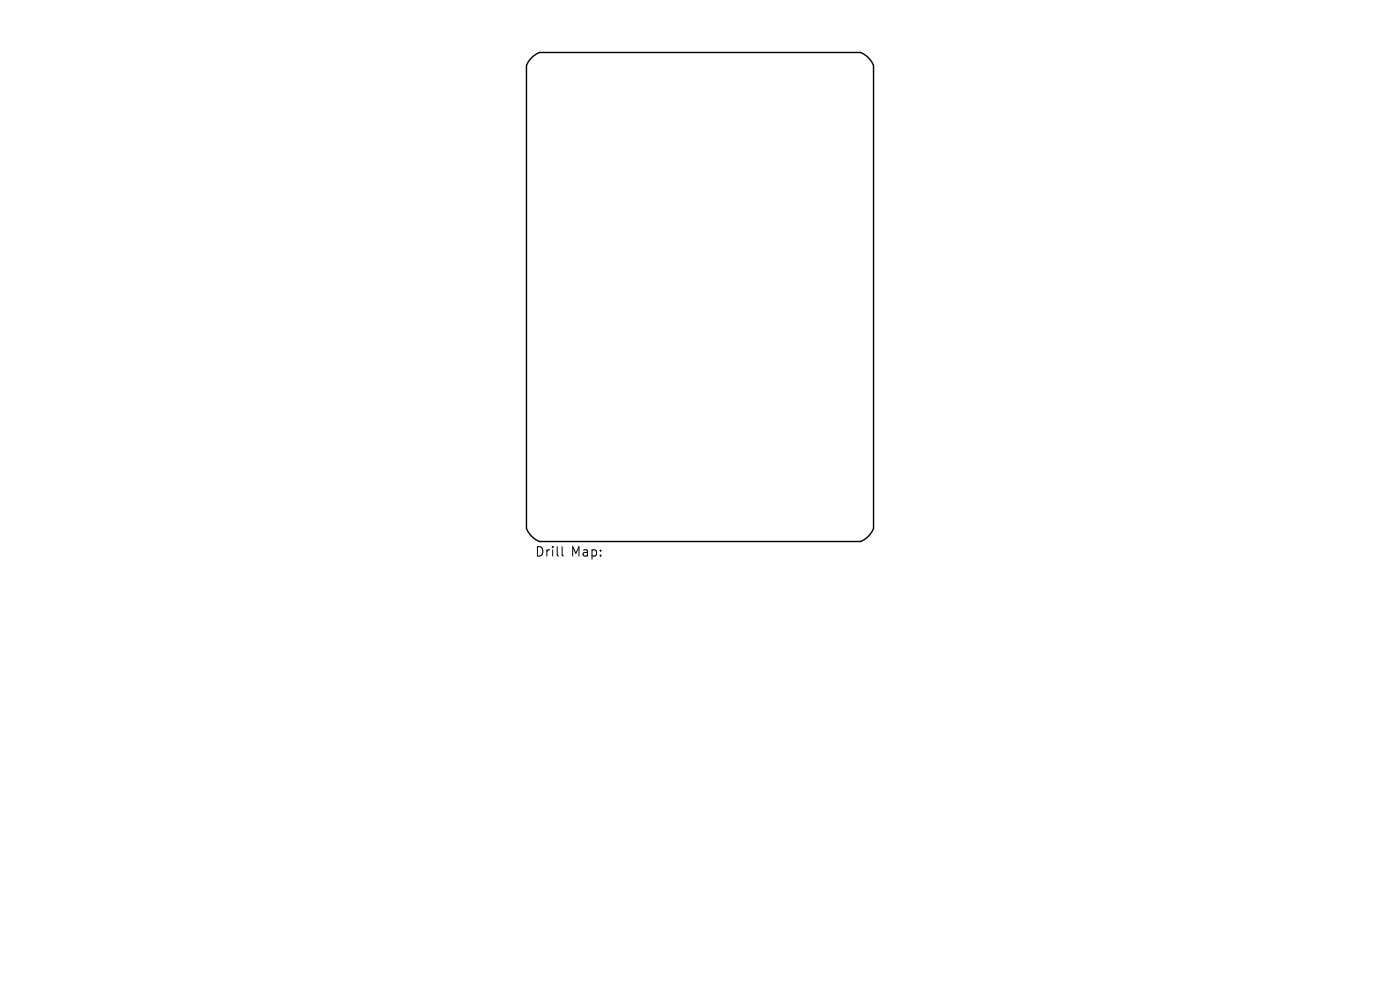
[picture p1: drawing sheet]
<svg xmlns="http://www.w3.org/2000/svg" width="297mm" height="210mm" viewBox="0 0 297 210" stroke-linecap="round" stroke-linejoin="round" font-family="sans-serif">
<defs><g id="words">
<g font-size="2.8">
<text x="113.5" y="118.5">Drill</text>
<text x="121.1" y="118.5">Map:</text>
</g>
</g></defs>
<path d="M112.5 12.5l.6-.5 1.3-.9h68.2a5.1 5.1 0 0 1 2.7 2.8v98.2a5.1 5.1 0 0 1-2.7 2.8h-68.2a5.1 5.1 0 0 1-2.7-2.8v-98.2z" fill="none" stroke="#000" stroke-width=".3"/>
<path d="M119.3 116v1.7l.2 .3" fill="none" stroke="#000" stroke-width=".21"/>
<use href="#words"/>
</svg>
